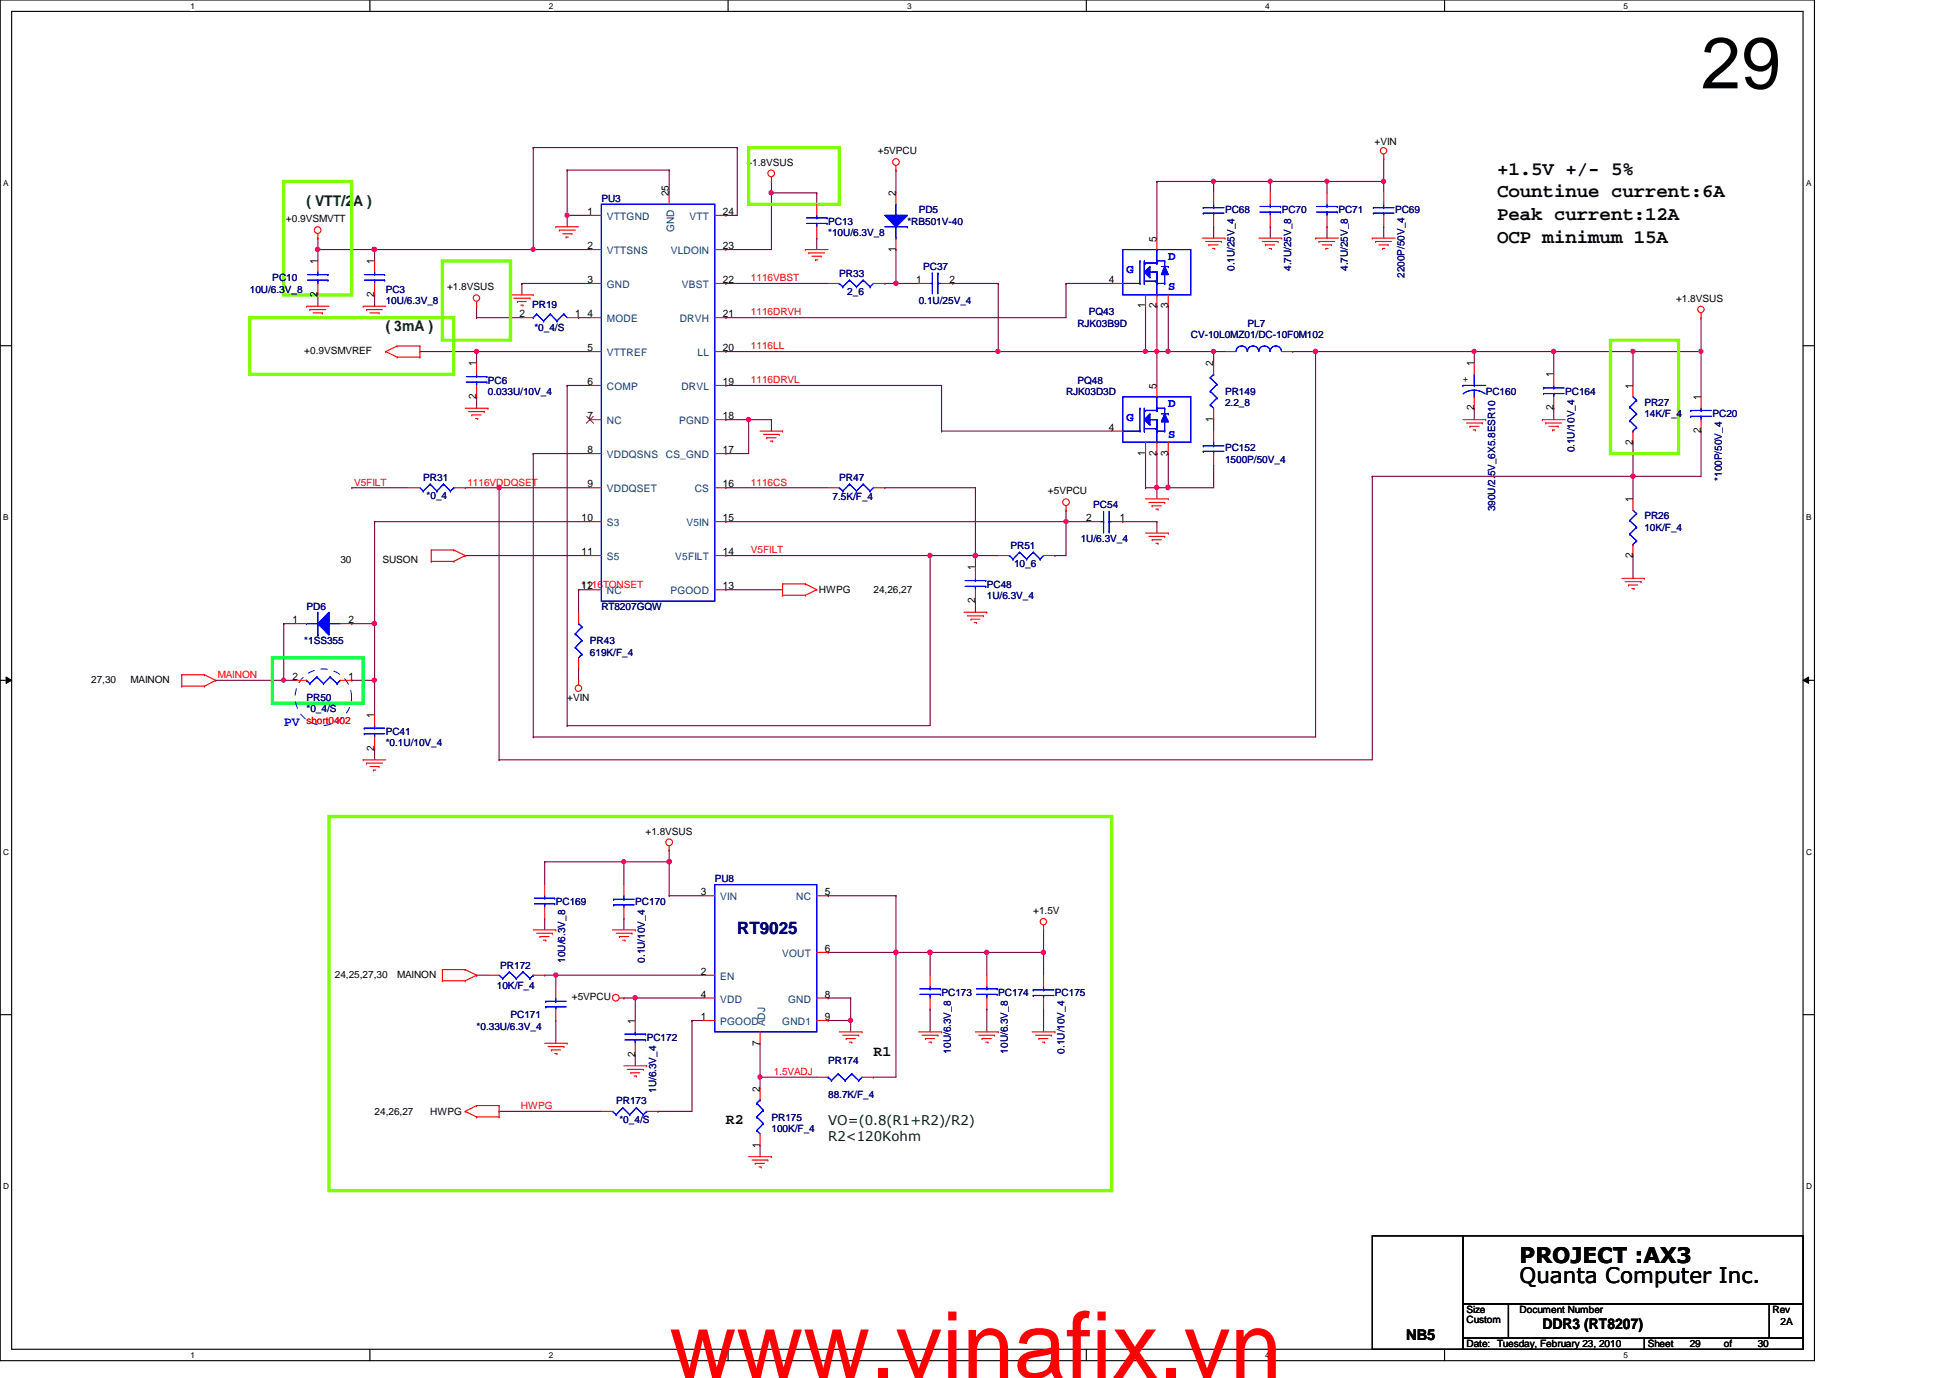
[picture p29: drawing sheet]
<svg xmlns="http://www.w3.org/2000/svg" width="297mm" height="210mm" viewBox="0 0 297 210" stroke-linecap="round" stroke-linejoin="round" font-family="sans-serif">
<defs><g id="words">
<text font-size="14.1" fill="#f00" x="102" y="209.9">www.vinafix.vn</text>
<text font-size="11" x="259.1" y="13.5">29</text>
<g font-size="3.3">
<text x="231.5" y="195.5">Quanta Computer Inc.</text>
<text x="231.5" y="192.4">PROJECT :AX3</text>
</g>
<g font-size="2.9">
<text x="228" y="26.6">+1.5V +/- 5%</text>
<text x="228" y="33.5">Peak current:12A</text>
<text x="228" y="30.1">Countinue current:6A</text>
<text x="228" y="37">OCP minimum 15A</text>
</g>
<text font-size="2.6" fill="#000080" x="112.3" y="142.3">RT9025</text>
<g font-size="2.2" fill="#004000">
<text x="46.7" y="31.5">( VTT/2A )</text>
<text x="58.8" y="50.5">( 3mA )</text>
</g>
<g font-size="2.2">
<text x="133.1" y="160.8">R1</text>
<text x="110.6" y="171.2">R2</text>
<text x="234.9" y="202.4">DDR3 (RT8207)</text>
<text x="214.2" y="204.2">NB5</text>
</g>
<text font-size="2" fill="#00f" x="43.2" y="110.5">PV</text>
<g font-size="2" fill="#004000">
<text x="126.2" y="171.4">VO=(0.8(R1+R2)/R2)</text>
<text x="126.2" y="173.9">R2&lt;120Kohm</text>
</g>
<g font-size="1.9" fill="#00f">
<text x="171.6" y="41.7">G</text>
<text x="178" y="39.6">D</text>
<text x="178" y="44.2">S</text>
<text x="171.6" y="64.1">G</text>
<text x="178" y="62">D</text>
<text x="178" y="66.7">S</text>
</g>
<g font-size="1.6">
<text x="101.9" y="29.9" transform="rotate(-90 101.9 29.9)">25</text>
<text x="136.4" y="29.9" transform="rotate(-90 136.4 29.9)">2</text>
<text x="89.5" y="32.8">1</text>
<text x="110.1" y="32.8">24</text>
<text x="48.4" y="40.2" transform="rotate(-90 48.4 40.2)">1</text>
<text x="57" y="40.2" transform="rotate(-90 57 40.2)">1</text>
<text x="89.5" y="38">2</text>
<text x="110.1" y="38">23</text>
<text x="136.4" y="38.4" transform="rotate(-90 136.4 38.4)">1</text>
<text x="176.2" y="36.8" transform="rotate(-90 176.2 36.8)">5</text>
<text x="48.4" y="45.3" transform="rotate(-90 48.4 45.3)">2</text>
<text x="57" y="45.3" transform="rotate(-90 57 45.3)">2</text>
<text x="89.5" y="43.1">3</text>
<text x="110.1" y="43.1">22</text>
<text x="139.6" y="43.1">1</text>
<text x="144.6" y="43.1">2</text>
<text x="168.9" y="43.1">4</text>
<text x="174.5" y="47" transform="rotate(-90 174.5 47)">1</text>
<text x="176.2" y="47" transform="rotate(-90 176.2 47)">2</text>
<text x="177.9" y="47" transform="rotate(-90 177.9 47)">3</text>
<text x="79.1" y="48.3">2</text>
<text x="87.6" y="48.3">1</text>
<text x="89.5" y="48.3">4</text>
<text x="89.5" y="53.5">5</text>
<text x="110.1" y="53.5">20</text>
<text x="110.1" y="48.3">21</text>
<text x="72.6" y="55.8" transform="rotate(-90 72.6 55.8)">1</text>
<text x="89.5" y="58.7">6</text>
<text x="110.1" y="58.7">19</text>
<text x="176.2" y="59.2" transform="rotate(-90 176.2 59.2)">5</text>
<text x="184.8" y="55.8" transform="rotate(-90 184.8 55.8)">2</text>
<text x="224.5" y="55.8" transform="rotate(-90 224.5 55.8)">1</text>
<text x="236.6" y="57.5" transform="rotate(-90 236.6 57.5)">1</text>
<text x="248.7" y="59.2" transform="rotate(-90 248.7 59.2)">1</text>
<text x="72.6" y="60.8" transform="rotate(-90 72.6 60.8)">2</text>
<text x="89.5" y="63.9">7</text>
<text x="110.1" y="63.9">18</text>
<text x="168.9" y="65.6">4</text>
<text x="184.8" y="64.3" transform="rotate(-90 184.8 64.3)">1</text>
<text x="224.5" y="62.5" transform="rotate(-90 224.5 62.5)">2</text>
<text x="236.6" y="62.5" transform="rotate(-90 236.6 62.5)">2</text>
<text x="259.1" y="66" transform="rotate(-90 259.1 66)">2</text>
<text x="259.1" y="61" transform="rotate(-90 259.1 61)">1</text>
<text x="89.5" y="69">8</text>
<text x="110.1" y="69">17</text>
<text x="174.5" y="69.4" transform="rotate(-90 174.5 69.4)">1</text>
<text x="176.2" y="69.4" transform="rotate(-90 176.2 69.4)">2</text>
<text x="177.9" y="69.4" transform="rotate(-90 177.9 69.4)">3</text>
<text x="248.7" y="67.7" transform="rotate(-90 248.7 67.7)">2</text>
<text x="89.5" y="74.3">9</text>
<text x="110.1" y="74.3">16</text>
<text x="248.7" y="76.5" transform="rotate(-90 248.7 76.5)">1</text>
<text x="88.6" y="79.4">10</text>
<text x="110.1" y="79.4">15</text>
<text x="165.5" y="79.4">2</text>
<text x="170.6" y="79.4">1</text>
<text x="88.6" y="89.8">12</text>
<text x="88.6" y="84.6">11</text>
<text x="110.1" y="84.6">14</text>
<text x="110.1" y="89.8">13</text>
<text x="148.5" y="86.9" transform="rotate(-90 148.5 86.9)">1</text>
<text x="248.7" y="85" transform="rotate(-90 248.7 85)">2</text>
<text x="44.6" y="95">1</text>
<text x="53.1" y="95">2</text>
<text x="148.5" y="91.9" transform="rotate(-90 148.5 91.9)">2</text>
<text x="44.6" y="103.6">2</text>
<text x="53.1" y="103.6">1</text>
<text x="57" y="109.3" transform="rotate(-90 57 109.3)">1</text>
<text x="57" y="114.3" transform="rotate(-90 57 114.3)">2</text>
<text x="106.8" y="136.4">3</text>
<text x="125.6" y="136.4">5</text>
<text x="106.8" y="148.5">2</text>
<text x="125.6" y="145">6</text>
<text x="96.7" y="156" transform="rotate(-90 96.7 156)">1</text>
<text x="106.8" y="152">4</text>
<text x="106.8" y="155.4">1</text>
<text x="125.6" y="152">8</text>
<text x="125.6" y="155.4">9</text>
<text x="96.7" y="161" transform="rotate(-90 96.7 161)">2</text>
<text x="115.7" y="159.3" transform="rotate(-90 115.7 159.3)">7</text>
<text x="115.7" y="166.3" transform="rotate(-90 115.7 166.3)">2</text>
<text x="115.7" y="174.8" transform="rotate(-90 115.7 174.8)">1</text>
</g>
<g font-size="1.6" fill="#004080">
<text x="92.5" y="33.5">VTTGND</text>
<text x="102.7" y="35.3" transform="rotate(-90 102.7 35.3)">GND</text>
<text x="105" y="33.5">VTT</text>
<text x="92.5" y="38.7">VTTSNS</text>
<text x="102.2" y="38.7">VLDOIN</text>
<text x="92.5" y="43.9">GND</text>
<text x="103.9" y="43.9">VBST</text>
<text x="92.5" y="49.1">MODE</text>
<text x="103.5" y="49.1">DRVH</text>
<text x="92.5" y="59.4">COMP</text>
<text x="92.5" y="54.3">VTTREF</text>
<text x="103.8" y="59.4">DRVL</text>
<text x="106.3" y="54.3">LL</text>
<text x="92.5" y="64.6">NC</text>
<text x="103.5" y="64.6">PGND</text>
<text x="92.5" y="69.8">VDDQSNS</text>
<text x="101.4" y="69.8">CS_GND</text>
<text x="92.5" y="75">VDDQSET</text>
<text x="105.8" y="75">CS</text>
<text x="92.5" y="80.2">S3</text>
<text x="104.6" y="80.2">V5IN</text>
<text x="92.5" y="85.3">S5</text>
<text x="102.9" y="85.3">V5FILT</text>
<text x="92.5" y="90.6">NC</text>
<text x="102.1" y="90.6">PGOOD</text>
<text x="109.7" y="137.2">VIN</text>
<text x="121.3" y="137.2">NC</text>
<text x="109.7" y="149.3">EN</text>
<text x="119.2" y="145.8">VOUT</text>
<text x="109.7" y="152.7">VDD</text>
<text x="120.1" y="152.7">GND</text>
<text x="109.7" y="156.2">PGOOD</text>
<text x="116.5" y="156.3" transform="rotate(-90 116.5 156.3)">ADJ</text>
<text x="119.2" y="156.2">GND1</text>
</g>
<g font-size="1.5">
<text x="133.7" y="23.5">+5VPCU</text>
<text x="209.4" y="22.1">+VIN</text>
<text x="113.7" y="25.2">+1.8VSUS</text>
<text x="43.6" y="33.9">+0.9VSMVTT</text>
<text x="68.1" y="44.2">+1.8VSUS</text>
<text x="255.3" y="46">+1.8VSUS</text>
<text x="46.4" y="53.9">+0.9VSMVREF</text>
<text x="159.6" y="75.3">+5VPCU</text>
<text x="51.9" y="85.7">30</text>
<text x="58.2" y="85.7">SUSON</text>
<text x="124.8" y="90.3">HWPG</text>
<text x="133.1" y="90.3">24,26,27</text>
<text x="13.9" y="104">27,30</text>
<text x="19.9" y="104">MAINON</text>
<text x="86.4" y="106.8">+VIN</text>
<text x="98.3" y="127.1">+1.8VSUS</text>
<text x="157.4" y="139.2">+1.5V</text>
<text x="51" y="148.9">24,25,27,30</text>
<text x="60.5" y="148.9">MAINON</text>
<text x="87.1" y="152.4">+5VPCU</text>
<text x="57.1" y="169.8">24,26,27</text>
<text x="65.5" y="169.8">HWPG</text>
<text x="223.4" y="200">Size</text>
<text x="223.4" y="201.6">Custom</text>
<text x="231.5" y="200">Document Number</text>
<text x="270" y="200">Rev</text>
<text x="271.2" y="201.8">2A</text>
<text x="223.4" y="205.2">Date: Tuesday, February 23, 2010</text>
<text x="251" y="205.2">Sheet</text>
<text x="257.4" y="205.2">29</text>
<text x="262.6" y="205.2">of</text>
<text x="267.8" y="205.2">30</text>
</g>
<g font-size="1.5" fill="#000080">
<text x="91.6" y="30.8">PU3</text>
<text x="126.2" y="34.2">PC13</text>
<text x="126.2" y="35.9">*10U/6.3V_8</text>
<text x="138.2" y="34.2">*RB501V-40</text>
<text x="140" y="32.5">PD5</text>
<text x="186.6" y="32.5">PC68</text>
<text x="195.2" y="32.5">PC70</text>
<text x="203.9" y="32.5">PC71</text>
<text x="212.5" y="32.5">PC69</text>
<text x="140.6" y="41.1">PC37</text>
<text x="188" y="41.3" transform="rotate(-90 188 41.3)">0.1U/25V_4</text>
<text x="196.7" y="41.3" transform="rotate(-90 196.7 41.3)">4.7U/25V_8</text>
<text x="205.3" y="41.3" transform="rotate(-90 205.3 41.3)">4.7U/25V_8</text>
<text x="38.1" y="44.6">10U/6.3V_8</text>
<text x="41.5" y="42.8">PC10</text>
<text x="58.8" y="44.6">PC3</text>
<text x="58.8" y="46.3">10U/6.3V_8</text>
<text x="81.1" y="47">PR19</text>
<text x="127.8" y="42.2">PR33</text>
<text x="129.1" y="44.9">2_6</text>
<text x="140" y="46.3">0.1U/25V_4</text>
<text x="213.9" y="42.3" transform="rotate(-90 213.9 42.3)">2200P/50V_4</text>
<text x="81.4" y="50.5">*0_4/S</text>
<text x="164.1" y="49.8">RJK03B9D</text>
<text x="165.9" y="48">PQ43</text>
<text x="181.4" y="51.5">CV-10L0MZ01/DC-10F0M102</text>
<text x="190" y="49.8">PL7</text>
<text x="74.3" y="58.4">PC6</text>
<text x="164.1" y="58.4">PQ48</text>
<text x="74.3" y="60.1">0.033U/10V_4</text>
<text x="162.4" y="60.1">RJK03D3D</text>
<text x="186.6" y="60.1">PR149</text>
<text x="186.6" y="61.8">2.2_8</text>
<text x="226.3" y="60.1">PC160</text>
<text x="238.4" y="60.1">PC164</text>
<text x="250.5" y="61.8">PR27</text>
<text x="250.5" y="63.6">14K/F_4</text>
<text x="260.9" y="63.6">PC20</text>
<text x="186.6" y="68.7">PC152</text>
<text x="186.6" y="70.5">1500P/50V_4</text>
<text x="239.9" y="68.9" transform="rotate(-90 239.9 68.9)">0.1U/10V_4</text>
<text x="64.5" y="73.2">PR31</text>
<text x="65" y="76">*0_4</text>
<text x="126.8" y="76.2">7.5K/F_4</text>
<text x="127.8" y="73.2">PR47</text>
<text x="166.5" y="77.4">PC54</text>
<text x="227.8" y="77.9" transform="rotate(-90 227.8 77.9)">390U/2.5V_6X5.8ESR10</text>
<text x="262.3" y="73.2" transform="rotate(-90 262.3 73.2)">*100P/50V_4</text>
<text x="153.9" y="83.6">PR51</text>
<text x="164.6" y="82.6">1U/6.3V_4</text>
<text x="250.5" y="79.1">PR26</text>
<text x="250.5" y="80.9">10K/F_4</text>
<text x="150.3" y="89.5">PC48</text>
<text x="154.5" y="86.4">10_6</text>
<text x="46.7" y="93">PD6</text>
<text x="91.6" y="93">RT8207GQW</text>
<text x="150.3" y="91.2">1U/6.3V_4</text>
<text x="46.4" y="98.1">*1SS355</text>
<text x="89.9" y="98.1">PR43</text>
<text x="89.9" y="99.9">619K/F_4</text>
<text x="46.7" y="106.8">PR50</text>
<text x="46.7" y="108.5">*0_4/S</text>
<text x="58.8" y="111.9">PC41</text>
<text x="58.8" y="113.7">*0.1U/10V_4</text>
<text x="84.7" y="137.8">PC169</text>
<text x="96.8" y="137.8">PC170</text>
<text x="108.9" y="134.4">PU8</text>
<text x="76.2" y="147.5">PR172</text>
<text x="86.1" y="146.6" transform="rotate(-90 86.1 146.6)">10U/6.3V_8</text>
<text x="98.2" y="146.6" transform="rotate(-90 98.2 146.6)">0.1U/10V_4</text>
<text x="75.7" y="150.6">10K/F_4</text>
<text x="77.8" y="155.1">PC171</text>
<text x="143.4" y="151.7">PC173</text>
<text x="152.1" y="151.7">PC174</text>
<text x="160.7" y="151.7">PC175</text>
<text x="72.6" y="156.8">*0.33U/6.3V_4</text>
<text x="98.5" y="158.6">PC172</text>
<text x="144.9" y="160.5" transform="rotate(-90 144.9 160.5)">10U/6.3V_8</text>
<text x="153.5" y="160.5" transform="rotate(-90 153.5 160.5)">10U/6.3V_8</text>
<text x="162.1" y="160.5" transform="rotate(-90 162.1 160.5)">0.1U/10V_4</text>
<text x="99.9" y="166.5" transform="rotate(-90 99.9 166.5)">1U/6.3V_4</text>
<text x="126.2" y="162.1">PR174</text>
<text x="126.2" y="167.2">88.7K/F_4</text>
<text x="93.8" y="168.2">PR173</text>
<text x="94.4" y="171">*0_4/S</text>
<text x="117.5" y="170.7">PR175</text>
<text x="117.5" y="172.4">100K/F_4</text>
</g>
<g font-size="1.5" fill="#f00">
<text x="114.4" y="42.8">1116VBST</text>
<text x="114.4" y="53.2">1116LL</text>
<text x="114.4" y="48">1116DRVH</text>
<text x="114.4" y="58.4">1116DRVL</text>
<text x="53.9" y="74">V5FILT</text>
<text x="71.2" y="74">1116VDDQSET</text>
<text x="114.4" y="74">1116CS</text>
<text x="88.5" y="89.5">1116TONSET</text>
<text x="114.4" y="84.3">V5FILT</text>
<text x="33.2" y="103.3">MAINON</text>
<text x="46.7" y="110.2">short0402</text>
<text x="117.9" y="163.7">1.5VADJ</text>
<text x="79.3" y="169">HWPG</text>
</g>
<text font-size="1.5" fill="#00f" x="222.8" y="58.3">+</text>
<g font-size="1.3">
<text x="29" y="1.4">1</text>
<text x="83.6" y="1.4">2</text>
<text x="138.2" y="1.4">3</text>
<text x="192.7" y="1.4">4</text>
<text x="247.3" y="1.4">5</text>
<text x=".5" y="28.3">A</text>
<text x="275.1" y="28.3">A</text>
<text x=".5" y="79.2">B</text>
<text x="275.1" y="79.2">B</text>
<text x=".5" y="130.2">C</text>
<text x="275.1" y="130.2">C</text>
<text x=".5" y="181.1">D</text>
<text x="275.1" y="181.1">D</text>
<text x="29" y="206.9">1</text>
<text x="83.6" y="206.9">2</text>
<text x="138.2" y="206.9">3</text>
<text x="192.7" y="206.9">4</text>
<text x="247.3" y="206.9">5</text>
</g>
</g></defs>
<path d="M0 0h276.4v207.3h-276.4zM1.8 1.7h272.9v203.8h-272.9z" fill="none" stroke="#000" stroke-width=".17"/>
<g fill="#fff">
<path d="M29 .2h.7v1.4h-.7z"/>
<path d="M29 205.7h.7v1.4h-.7z"/>
</g>
<path d="M56.3 0v1.7M56.3 205.5v1.8" fill="none" stroke="#000" stroke-width=".17"/>
<g fill="#fff">
<path d="M83.6 .2h.7v1.4h-.7z"/>
<path d="M83.6 205.7h.7v1.4h-.7z"/>
</g>
<path d="M110.9 0v1.7M110.9 205.5v1.8" fill="none" stroke="#000" stroke-width=".17"/>
<g fill="#fff">
<path d="M138.2 .2h.6v1.4h-.6z"/>
<path d="M138.2 205.7h.6v1.4h-.6z"/>
</g>
<path d="M165.5 0v1.7M165.5 205.5v1.8" fill="none" stroke="#000" stroke-width=".17"/>
<g fill="#fff">
<path d="M192.7 .2h.7v1.4h-.7z"/>
<path d="M192.7 205.7h.7v1.4h-.7z"/>
</g>
<path d="M220 0v1.7M220 205.5v1.8" fill="none" stroke="#000" stroke-width=".17"/>
<g fill="#fff">
<path d="M247.3 .2h.7v1.4h-.7z"/>
<path d="M247.3 205.7h.7v1.4h-.7z"/>
<path d="M.5 27.2h.8v1.4h-.8z"/>
<path d="M275.1 27.2h.8v1.4h-.8z"/>
<path d="M.5 78.1h.8v1.4h-.8z"/>
<path d="M275.1 78.1h.8v1.4h-.8z"/>
</g>
<path d="M0 52.7h1.8M274.7 52.7h1.7" fill="none" stroke="#000" stroke-width=".17"/>
<g fill="#fff">
<path d="M.5 129.1h.9v1.4h-.9z"/>
<path d="M275.1 129.1h.9v1.4h-.9z"/>
</g>
<path d="M0 103.6h1.8M274.7 103.6h1.7" fill="none" stroke="#000" stroke-width=".17"/>
<path d="M.9 103.1l.9 .5-.9 .5zM274.7 103.6l.8-.5v1z" fill="#000"/>
<path d="M.9 103.1l.9 .5-.9 .5zM274.7 103.6l.8-.5v1z" fill="none" stroke="#000" stroke-width=".15"/>
<g fill="#fff">
<path d="M.5 180h.9v1.4h-.9z"/>
<path d="M275.1 180h.9v1.4h-.9z"/>
</g>
<path d="M0 154.6h1.8M274.7 154.6h1.7" fill="none" stroke="#000" stroke-width=".17"/>
<path d="M200.4 53.6h.1M200.4 53.6h24.2" fill="none" stroke="#800040" stroke-width=".17"/>
<circle cx="200.4" cy="53.5" r=".32" fill="#f0f"/>
<circle cx="200.4" cy="53.5" r=".32" fill="none" stroke="#f0f" stroke-width=".17"/>
<path d="M101.9 25.9h.1M101.9 25.9v3.5M236.7 53.6h.1M236.7 53.6h12M110.6 69.1h.1M114 63.9h.1M114 63.9v5.2h-3.4" fill="none" stroke="#800040" stroke-width=".17"/>
<circle cx="114" cy="63.9" r=".32" fill="#f0f"/>
<circle cx="114" cy="63.9" r=".32" fill="none" stroke="#f0f" stroke-width=".17"/>
<path d="M136.5 43.2h.1M136.5 43.2h3.5M174.5 53.6h.1M174.5 53.6h1.7M114 63.9h.1M114 63.9h3.5" fill="none" stroke="#800040" stroke-width=".17"/>
<circle cx="174.5" cy="53.5" r=".32" fill="#f0f"/>
<circle cx="174.5" cy="53.5" r=".32" fill="none" stroke="#f0f" stroke-width=".17"/>
<path d="M110.6 53.6h.1M145.1 43.2h.1M145.1 43.2h7M152.1 43.2h.1M152.1 43.2v10.4h-41.5M178 53.6h.1M178 53.6h6.9M259.1 53.6h.1M259.1 53.6v6.9" fill="none" stroke="#800040" stroke-width=".17"/>
<circle cx="177.9" cy="53.5" r=".33" fill="#f0f"/>
<circle cx="177.9" cy="53.5" r=".33" fill="none" stroke="#f0f" stroke-width=".17"/>
<path d="M86.4 32.8h.1M86.4 32.8h3.5M86.4 32.8v1.7M184.9 27.6h.1M184.9 27.6v1.8M174.5 74.3h.1M174.5 74.3h1.7M148.6 91.6h.1M148.6 91.6v1.7" fill="none" stroke="#800040" stroke-width=".17"/>
<circle cx="176.2" cy="74.2" r=".33" fill="#f0f"/>
<circle cx="176.2" cy="74.2" r=".33" fill="none" stroke="#f0f" stroke-width=".17"/>
<g fill="none" stroke="#800040" stroke-width=".17">
<path d="M72.6 53.6h.1M72.6 53.6h17.3M79.5 43.2h.1M79.5 43.2h10.4M79.5 43.2v1.7M162.4 43.2h.1M162.4 43.2v5.2M176.2 53.6h.1M176.2 53.6v5.1M259.1 65.7h.1M259.1 65.7v6.9M148.6 84.6h.1"/>
<path d="M148.6 84.6v1.8"/>
</g>
<circle cx="72.6" cy="53.5" r=".32" fill="#f0f"/>
<circle cx="72.6" cy="53.5" r=".32" fill="none" stroke="#f0f" stroke-width=".17"/>
<path d="M136.5 25.9h.1M136.5 25.9v3.5M53.6 74.3h.1M53.6 74.3h8.6M70.9 74.3h.1M70.9 74.3h5.1M248.7 67.4h.1M248.7 67.4v5.2M88.1 89.8h.1M88.1 89.8h1.8" fill="none" stroke="#800040" stroke-width=".17"/>
<circle cx="248.8" cy="72.5" r=".33" fill="#f0f"/>
<circle cx="248.8" cy="72.5" r=".33" fill="none" stroke="#f0f" stroke-width=".17"/>
<path d="M48.4 38h.1M48.4 38v1.8M110.6 38h.1M110.6 38h6.9M196.9 53.6h.1M196.9 53.6h3.5M248.7 53.6h.1M248.7 53.6v5.1" fill="none" stroke="#800040" stroke-width=".17"/>
<circle cx="248.8" cy="53.5" r=".33" fill="#f0f"/>
<circle cx="248.8" cy="53.5" r=".33" fill="none" stroke="#f0f" stroke-width=".17"/>
<path d="M193.5 34.5h.1M193.5 27.6h.1M193.5 34.5v1.8M193.5 27.6h8.6M209 72.6h.1M209 72.6h39.7M209 72.6v43.1" fill="none" stroke="#800040" stroke-width=".17"/>
<circle cx="193.5" cy="27.6" r=".32" fill="#f0f"/>
<circle cx="193.5" cy="27.6" r=".32" fill="none" stroke="#f0f" stroke-width=".17"/>
<path d="M210.8 27.6h.1M210.8 27.6v1.8" fill="none" stroke="#800040" stroke-width=".17"/>
<circle cx="210.7" cy="27.6" r=".32" fill="#f0f"/>
<circle cx="210.7" cy="27.6" r=".32" fill="none" stroke="#f0f" stroke-width=".17"/>
<path d="M176.2 53.6h.1M176.2 53.6h1.8" fill="none" stroke="#800040" stroke-width=".17"/>
<circle cx="176.2" cy="53.5" r=".32" fill="#f0f"/>
<circle cx="176.2" cy="53.5" r=".32" fill="none" stroke="#f0f" stroke-width=".17"/>
<path d="M178 46.7h.1M178 46.7v6.9M224.6 53.6h.1M224.6 53.6h12.1M176.2 74.3h.1M176.2 74.3h1.8" fill="none" stroke="#800040" stroke-width=".17"/>
<circle cx="236.7" cy="53.5" r=".32" fill="#f0f"/>
<circle cx="236.7" cy="53.5" r=".32" fill="none" stroke="#f0f" stroke-width=".17"/>
<g fill="none" stroke="#800040" stroke-width=".17">
<path d="M81.2 38h.1M81.2 38h8.7M124.4 36.3h.1M124.4 29.4h.1M124.4 29.4v1.7M124.4 36.3v1.7M48.4 44.9h.1M48.4 44.9v1.8M57.1 44.9h.1M57.1 44.9v1.8M236.7 53.6h.1M236.7 53.6v3.4"/>
<path d="M248.7 72.6h.1M248.7 72.6v3.4M248.7 84.6h.1M248.7 84.6v3.5"/>
</g>
<circle cx="81.2" cy="38" r=".32" fill="#f0f"/>
<circle cx="81.2" cy="38" r=".32" fill="none" stroke="#f0f" stroke-width=".17"/>
<path d="M48.4 36.3h.1M48.4 36.3v1.7M57.1 38h.1M57.1 38v1.8M57.1 38h24.1M72.6 53.6h.1M72.6 53.6v1.7M72.6 60.5h.1M72.6 60.5v1.7" fill="none" stroke="#800040" stroke-width=".17"/>
<circle cx="57" cy="38" r=".33" fill="#f0f"/>
<circle cx="57" cy="38" r=".33" fill="none" stroke="#f0f" stroke-width=".17"/>
<path d="M202.1 27.6h.1M202.1 27.6v1.8M202.1 27.6h8.7M236.7 62.2h.1M236.7 62.2v1.7" fill="none" stroke="#800040" stroke-width=".17"/>
<circle cx="202.1" cy="27.6" r=".32" fill="#f0f"/>
<circle cx="202.1" cy="27.6" r=".32" fill="none" stroke="#f0f" stroke-width=".17"/>
<path d="M193.5 27.6h.1M193.5 27.6v1.8M210.8 34.5h.1M210.8 34.5v1.8M224.6 53.6h.1M224.6 53.6v1.7M224.6 62.2h.1M224.6 62.2v1.7" fill="none" stroke="#800040" stroke-width=".17"/>
<circle cx="224.6" cy="53.5" r=".32" fill="#f0f"/>
<circle cx="224.6" cy="53.5" r=".32" fill="none" stroke="#f0f" stroke-width=".17"/>
<path d="M184.9 53.6h.1M184.9 53.6h1.7M174.5 69.1h.1M174.5 69.1v5.2M176.2 74.3h.1M176.2 69.1h.1M176.2 69.1v6.9M178 69.1h.1M178 74.3h.1M178 69.1v5.2M178 74.3h6.9" fill="none" stroke="#800040" stroke-width=".17"/>
<circle cx="177.9" cy="74.2" r=".34" fill="#f0f"/>
<circle cx="177.9" cy="74.2" r=".34" fill="none" stroke="#f0f" stroke-width=".17"/>
<g fill="none" stroke="#800040" stroke-width=".17">
<path d="M48.4 38h.1M48.4 38h8.7M81.2 22.5h.1M81.2 22.5h31.1M81.2 22.5v15.5M112.3 22.5h.1M112.3 22.5v10.3M202.1 34.5h.1M202.1 34.5v1.8M110.6 58.7h.1M110.6 58.7h32.8M143.4 58.7h.1"/>
<path d="M143.4 58.7v7M110.6 63.9h.1M110.6 63.9h3.4M117.5 63.9h.1M117.5 63.9v1.8M162.4 79.5h.1M162.4 79.5h3.5M171 79.5h.1M171 79.5h5.2M176.2 79.5h.1M176.2 79.5v1.7M184.9 63.9h.1"/>
<path d="M184.9 70.8h.1M184.9 63.9v1.8M184.9 70.8v3.5M110.6 89.8h.1M110.6 89.8h8.6"/>
</g>
<circle cx="57" cy="38" r=".33" fill="#f0f"/>
<circle cx="57" cy="38" r=".33" fill="none" stroke="#f0f" stroke-width=".17"/>
<circle cx="48.4" cy="38" r=".33" fill="#f0f"/>
<circle cx="48.4" cy="38" r=".33" fill="none" stroke="#f0f" stroke-width=".17"/>
<path d="M162.4 77.7h.1M162.4 79.5h.1M162.4 77.7v6.9h-1.7M110.6 84.6h.1M110.6 84.6h31.1M160.7 84.6h.1" fill="none" stroke="#800040" stroke-width=".17"/>
<circle cx="162.4" cy="79.4" r=".33" fill="#f0f"/>
<circle cx="162.4" cy="79.4" r=".33" fill="none" stroke="#f0f" stroke-width=".17"/>
<path d="M117.5 29.4h.1M117.5 27.6h.1M117.5 27.6v10.4M117.5 29.4h6.9M176.2 27.6h.1M176.2 27.6v8.7M110.6 79.5h.1M110.6 79.5h51.8" fill="none" stroke="#800040" stroke-width=".17"/>
<circle cx="117.5" cy="29.4" r=".33" fill="#f0f"/>
<circle cx="117.5" cy="29.4" r=".33" fill="none" stroke="#f0f" stroke-width=".17"/>
<path d="M200.4 53.6h.1M200.4 53.6v58.7M86.4 110.5h.1M86.4 110.5h55.3" fill="none" stroke="#800040" stroke-width=".17"/>
<circle cx="200.4" cy="53.5" r=".32" fill="#f0f"/>
<circle cx="200.4" cy="53.5" r=".32" fill="none" stroke="#f0f" stroke-width=".17"/>
<path d="M76 74.3h.1M76 74.3h13.9M81.2 69.1h.1M81.2 69.1v43.2M81.2 69.1h8.7M81.2 112.3h.1M81.2 112.3h119.2" fill="none" stroke="#800040" stroke-width=".17"/>
<circle cx="76" cy="74.2" r=".34" fill="#f0f"/>
<circle cx="76" cy="74.2" r=".34" fill="none" stroke="#f0f" stroke-width=".17"/>
<path d="M86.4 58.7h.1M86.4 58.7v51.8M86.4 58.7h3.5M248.7 72.6h.1M248.7 72.6h10.4M70.9 84.6h.1M70.9 84.6h19M141.7 84.6h.1M141.7 84.6v25.9M76 115.7h.1M76 115.7h133" fill="none" stroke="#800040" stroke-width=".17"/>
<circle cx="141.6" cy="84.6" r=".33" fill="#f0f"/>
<circle cx="141.6" cy="84.6" r=".33" fill="none" stroke="#f0f" stroke-width=".17"/>
<path d="M136.5 38h.1M136.5 38v5.2" fill="none" stroke="#800040" stroke-width=".17"/>
<circle cx="136.5" cy="43.2" r=".33" fill="#f0f"/>
<circle cx="136.5" cy="43.2" r=".33" fill="none" stroke="#f0f" stroke-width=".17"/>
<path d="M184.9 27.6h.1M184.9 27.6h8.6" fill="none" stroke="#800040" stroke-width=".17"/>
<circle cx="184.8" cy="27.6" r=".32" fill="#f0f"/>
<circle cx="184.8" cy="27.6" r=".32" fill="none" stroke="#f0f" stroke-width=".17"/>
<path d="M86.4 25.9h.1M86.4 25.9v6.9M110.6 43.2h.1M110.6 43.2h15.5" fill="none" stroke="#800040" stroke-width=".17"/>
<circle cx="86.4" cy="32.8" r=".33" fill="#f0f"/>
<circle cx="86.4" cy="32.8" r=".33" fill="none" stroke="#f0f" stroke-width=".17"/>
<g fill="none" stroke="#800040" stroke-width=".17">
<path d="M86.4 25.9h.1M86.4 25.9h15.5M110.6 32.8h.1M110.6 32.8h1.7M184.9 34.5h.1M184.9 34.5v1.8M64 53.6h.1M64 53.6h8.6M110.6 48.4h.1M110.6 48.4h51.8M162.4 43.2h.1M162.4 43.2h6.9"/>
<path d="M184.9 53.6h.1M184.9 53.6v1.7M248.7 53.6h.1M248.7 53.6h10.4M110.6 74.3h.1M110.6 74.3h15.5M143.4 65.7h.1M143.4 65.7h25.9M141.7 84.6h.1M141.7 84.6h6.9"/>
</g>
<circle cx="184.8" cy="53.5" r=".32" fill="#f0f"/>
<circle cx="184.8" cy="53.5" r=".32" fill="none" stroke="#f0f" stroke-width=".17"/>
<path d="M174.5 46.7h.1M174.5 46.7v6.9M134.8 74.3h.1M134.8 74.3h13.8M148.6 84.6h.1M148.6 84.6h3.5" fill="none" stroke="#800040" stroke-width=".17"/>
<circle cx="148.6" cy="84.6" r=".33" fill="#f0f"/>
<circle cx="148.6" cy="84.6" r=".33" fill="none" stroke="#f0f" stroke-width=".17"/>
<path d="M148.6 74.3h.1M148.6 74.3v10.3" fill="none" stroke="#800040" stroke-width=".17"/>
<circle cx="148.6" cy="84.6" r=".33" fill="#f0f"/>
<circle cx="148.6" cy="84.6" r=".33" fill="none" stroke="#f0f" stroke-width=".17"/>
<path d="M152.1 53.6h.1M152.1 53.6h22.4M176.2 46.7h.1M176.2 46.7v6.9" fill="none" stroke="#800040" stroke-width=".17"/>
<circle cx="152" cy="53.5" r=".33" fill="#f0f"/>
<circle cx="152" cy="53.5" r=".33" fill="none" stroke="#f0f" stroke-width=".17"/>
<g fill="none" stroke="#800040" stroke-width=".17">
<path d="M176.2 27.6h.1M176.2 27.6h8.7M210.8 24.2h.1M210.8 24.2v3.4M72.6 46.7h.1M72.6 48.4h.1M72.6 48.4h6.9M72.6 46.7v1.7M88.1 48.4h.1M88.1 48.4h1.8M134.8 43.2h.1M134.8 43.2h1.7"/>
<path d="M259.1 48.4h.1M259.1 48.4v5.2"/>
</g>
<circle cx="259.1" cy="53.5" r=".32" fill="#f0f"/>
<circle cx="259.1" cy="53.5" r=".32" fill="none" stroke="#f0f" stroke-width=".17"/>
<path d="M43.2 95h.1M43.2 95h1.8M43.2 95v8.6M53.6 95h.1M53.6 95h3.5M43.2 103.6h.1M43.2 103.6h1.8M57.1 103.6h.1M57.1 114h.1M57.1 103.6v5.2M57.1 114v1.7" fill="none" stroke="#800040" stroke-width=".17"/>
<circle cx="43.2" cy="103.6" r=".32" fill="#f0f"/>
<circle cx="43.2" cy="103.6" r=".32" fill="none" stroke="#f0f" stroke-width=".17"/>
<path d="M57.1 79.5h.1M57.1 79.5h32.8M88.1 89.8h.1M88.1 89.8v3.5M32.8 103.6h.1M32.8 103.6h10.4M53.6 103.6h.1M53.6 103.6h3.5M88.1 101.9h.1M88.1 101.9v1.7" fill="none" stroke="#800040" stroke-width=".17"/>
<circle cx="57" cy="103.6" r=".33" fill="#f0f"/>
<circle cx="57" cy="103.6" r=".33" fill="none" stroke="#f0f" stroke-width=".17"/>
<path d="M57.1 79.5h.1M57.1 79.5v24.1M76 74.3h.1M76 74.3v41.4M57.1 95h.1" fill="none" stroke="#800040" stroke-width=".17"/>
<circle cx="57" cy="95" r=".33" fill="#f0f"/>
<circle cx="57" cy="95" r=".33" fill="none" stroke="#f0f" stroke-width=".17"/>
<path d="M136.5 145.1h.1M136.5 145.1h5.2M150.3 145.1h.1M150.3 145.1v3.4M76 169.3h.1M76 169.3h15.6M100.2 169.3h.1M100.2 169.3h5.2M115.8 164.1h.1M115.8 164.1h8.6M133.1 164.1h.1M133.1 164.1h3.4" fill="none" stroke="#800040" stroke-width=".17"/>
<circle cx="141.6" cy="145.1" r=".33" fill="#f0f"/>
<circle cx="141.6" cy="145.1" r=".33" fill="none" stroke="#f0f" stroke-width=".17"/>
<path d="M126.1 155.4h.1M126.1 155.4h3.5M136.5 145.1h.1M136.5 145.1v19" fill="none" stroke="#800040" stroke-width=".17"/>
<circle cx="136.5" cy="145.1" r=".34" fill="#f0f"/>
<circle cx="136.5" cy="145.1" r=".34" fill="none" stroke="#f0f" stroke-width=".17"/>
<path d="M129.6 152h.1M129.6 152v3.4M141.7 145.1h.1M141.7 145.1h8.6" fill="none" stroke="#800040" stroke-width=".17"/>
<circle cx="141.6" cy="145.1" r=".33" fill="#f0f"/>
<circle cx="141.6" cy="145.1" r=".33" fill="none" stroke="#f0f" stroke-width=".17"/>
<path d="M101.9 129.5h.1M101.9 129.5v1.8" fill="none" stroke="#800040" stroke-width=".17"/>
<circle cx="101.9" cy="131.2" r=".33" fill="#f0f"/>
<circle cx="101.9" cy="131.2" r=".33" fill="none" stroke="#f0f" stroke-width=".17"/>
<path d="M126.1 152h.1M126.1 152h3.5M150.3 145.1h.1M159 141.6h.1M159 141.6v3.5h-8.7" fill="none" stroke="#800040" stroke-width=".17"/>
<circle cx="158.9" cy="145.1" r=".33" fill="#f0f"/>
<circle cx="158.9" cy="145.1" r=".33" fill="none" stroke="#f0f" stroke-width=".17"/>
<circle cx="150.3" cy="145.1" r=".33" fill="#f0f"/>
<circle cx="150.3" cy="145.1" r=".33" fill="none" stroke="#f0f" stroke-width=".17"/>
<path d="M115.8 164.1h.1M115.8 164.1v1.7" fill="none" stroke="#800040" stroke-width=".17"/>
<circle cx="115.8" cy="164.1" r=".32" fill="#f0f"/>
<circle cx="115.8" cy="164.1" r=".32" fill="none" stroke="#f0f" stroke-width=".17"/>
<path d="M129.6 155.4h.1M129.6 155.4v1.8M141.7 145.1h.1M141.7 145.1v3.4M159 145.1h.1M159 145.1v3.4" fill="none" stroke="#800040" stroke-width=".17"/>
<circle cx="129.6" cy="155.4" r=".32" fill="#f0f"/>
<circle cx="129.6" cy="155.4" r=".32" fill="none" stroke="#f0f" stroke-width=".17"/>
<path d="M84.7 148.5h.1M84.7 148.5h22.4M141.7 153.7h.1M141.7 153.7v3.5M150.3 153.7h.1M150.3 153.7v3.5M159 153.7h.1M159 153.7v3.5" fill="none" stroke="#800040" stroke-width=".17"/>
<circle cx="84.7" cy="148.5" r=".33" fill="#f0f"/>
<circle cx="84.7" cy="148.5" r=".33" fill="none" stroke="#f0f" stroke-width=".17"/>
<g fill="none" stroke="#800040" stroke-width=".17">
<path d="M83 131.3h.1M83 139.9h.1M83 131.3v3.4M83 139.9v1.7M83 131.3h18.9M95 131.3h.1M95 139.9h.1M95 131.3v3.4M95 139.9v1.7M101.9 131.3h.1M101.9 131.3v5.1M126.1 136.4h.1"/>
<path d="M126.1 136.4h10.4M136.5 136.4h.1M136.5 136.4v8.7M84.7 155.4h.1M84.7 148.5h.1M84.7 148.5v1.8M84.7 155.4v3.5M105.4 155.4h.1M105.4 155.4v13.9"/>
</g>
<circle cx="101.9" cy="131.2" r=".33" fill="#f0f"/>
<circle cx="101.9" cy="131.2" r=".33" fill="none" stroke="#f0f" stroke-width=".17"/>
<circle cx="95" cy="131.2" r=".32" fill="#f0f"/>
<circle cx="95" cy="131.2" r=".32" fill="none" stroke="#f0f" stroke-width=".17"/>
<g fill="none" stroke="#800040" stroke-width=".17">
<path d="M101.9 136.4h.1M101.9 136.4h5.2M72.6 148.5h.1M72.6 148.5h1.7M83 148.5h.1M83 148.5h1.7M95 152h.1M95 152h12.1M96.8 152h.1M96.8 152v3.4M105.4 155.4h.1M105.4 155.4h1.7"/>
<path d="M115.8 158.9h.1M115.8 158.9v5.2M126.1 145.1h.1M126.1 145.1h10.4"/>
</g>
<circle cx="96.7" cy="152" r=".33" fill="#f0f"/>
<circle cx="96.7" cy="152" r=".33" fill="none" stroke="#f0f" stroke-width=".17"/>
<path d="M96.8 160.7h.1M96.8 160.7v1.6M115.8 174.5h.1M115.8 174.5v1.7" fill="none" stroke="#800040" stroke-width=".17"/>
<g fill="none" stroke="#f00" stroke-width=".17">
<path d="M48.4 36.3h.1M48.4 35.6v.7M84.7 34.5h.1M84.7 34.5h3.4M85.2 35.1h.1M85.2 35.1h2.4M85.7 35.6h1.4M86.2 36.1h.1M86.2 36.1h.4M87.1 35.6h.1M117.5 27.6h.1M117.5 27v.6"/>
<path d="M122.7 38h.1M122.7 38h3.4M123.2 38.5h.1M123.2 38.5h2.4M123.7 39h1.4M124.2 39.6h.1M124.2 39.6h.4M125.1 39h.1M136.5 25.9h.1M136.5 25.2v.7M183.1 36.3h3.5M183.6 36.8h2.5"/>
<path d="M184.1 37.3h.1M184.1 37.3h1.4M184.7 37.8h.3M184.9 29.4v1.7M184.9 32.8v1.7M185 37.8h.1M186.1 36.8h.1M186.6 36.3h.1M191.8 36.3h3.4M192.3 36.8h2.4M192.8 37.3h.1M192.8 37.3h1.4"/>
<path d="M193.3 37.8h.4M193.7 37.8h.1M194.7 36.8h.1M195.2 36.3h.1M200.4 36.3h.1M200.4 36.3h3.5M200.9 36.8h.1M200.9 36.8h2.4M201.4 37.3h1.4M202 37.8h.1M202 37.8h.3M202.8 37.3h.1"/>
<path d="M209 36.3h.1M209 36.3h3.5M209.5 36.8h.1M209.5 36.8h2.5M210.1 37.3h1.4M210.6 37.8h.1M210.6 37.8h.3M210.8 24.2h.1M210.8 23.5v.7M211.5 37.3h.1M46.7 46.7h.1M46.7 46.7h3.4"/>
<path d="M47.2 47.2h.1M47.2 47.2h2.4M47.7 47.7h1.4M48.3 48.2h.1M48.3 48.2h.3M49.1 47.7h.1M55.3 46.7h.1M55.3 46.7h3.5M55.8 47.2h.1M55.8 47.2h2.4M56.3 47.7h1.4M56.9 48.2h.1"/>
<path d="M56.9 48.2h.3M57.7 47.7h.1M58.8 53.6h.1M58.8 53.6l1.7 .8M60.5 54.4h.1M60.5 52.7h.1M60.5 54.4h3.5M60.5 52.7l-1.7 .9M60.5 52.7h3.5M64 52.7h.1M64 54.4h.1M64 52.7v1.7"/>
<path d="M72.6 46.7h.1M72.6 45.9v.8M77.8 44.9h3.4M78.3 45.4h2.4M78.8 45.9h.1M78.8 45.9h1.4M79.3 46.5h.4M79.7 46.5h.1M80.7 45.4h.1M81.2 44.9h.1M236.7 57v1.7M259.1 48.4h.1"/>
<path d="M259.1 47.7v.7M70.9 62.2h3.4M71.4 62.7h2.4M71.9 63.2h.1M71.9 63.2h1.4M72.4 63.8h.4M72.8 63.8h.1M73.8 62.7h.1M74.3 62.2h.1M115.8 65.7h3.4M116.3 66.2h2.4M116.8 66.7h.1"/>
<path d="M116.8 66.7h1.4M117.3 67.2h.4M117.7 67.2h.1M118.7 66.2h.1M119.2 65.7h.1M162.4 77.7h.1M162.4 77v.7M174.5 76h3.5M175 76.5h2.4M175.5 77h.1M175.5 77h1.4M176.1 77.6h.3"/>
<path d="M176.4 77.6h.1M177.4 76.5h.1M178 76h.1M222.8 63.9h3.5M223.4 64.4h2.4M223.9 64.9h.1M223.9 64.9h1.4M224.4 65.5h.3M224.7 65.5h.1M225.8 64.4h.1M226.3 63.9h.1M234.9 63.9h.1"/>
<path d="M234.9 63.9h3.5M235.5 64.4h.1M235.5 64.4h2.4M236 64.9h1.4M236.5 65.5h.1M236.5 65.5h.4M236.7 60.5v1.7M237.4 64.9h.1M65.7 85.5h.1M65.7 83.8h.1M65.7 85.5h3.4M65.7 83.8v1.7"/>
<path d="M65.7 83.8h3.4M69.1 85.5h.1M69.1 83.8h.1M69.1 83.8l1.8 .8M70.9 84.6h.1M70.9 84.6l-1.8 .9M119.2 90.7h.1M119.2 88.9h.1M119.2 88.9h3.5M119.2 90.7h3.5M119.2 88.9v1.8M122.7 88.9h.1"/>
<path d="M122.7 90.7h.1M122.7 88.9l1.7 .9M124.4 89.8h.1M124.4 89.8l-1.7 .9M146.9 93.3h3.4M147.4 93.8h2.4M147.9 94.3h.1M147.9 94.3h1.4M148.4 94.8h.4M148.8 94.8h.1M149.8 93.8h.1M150.3 93.3h.1"/>
<path d="M174.5 81.2h3.5M175 81.7h2.4M175.5 82.2h.1M175.5 82.2h1.4M176.1 82.8h.3M176.4 82.8h.1M177.4 81.7h.1M178 81.2h.1M247.1 88.1h3.4M247.6 88.6h2.4M248.1 89.1h.1M248.1 89.1h1.4"/>
<path d="M248.6 89.7h.3M248.9 89.7h.1M250 88.6h.1M250.5 88.1h.1M27.7 104.5h.1M27.7 102.8h.1M27.7 104.5h3.5M27.7 102.8v1.7M27.7 102.8h3.5M31.2 104.5h.1M31.2 102.8h.1M31.2 102.8l1.6 .8"/>
<path d="M32.8 103.6h.1M32.8 103.6l-1.6 .9M55.3 115.7h.1M55.3 115.7h3.5M55.8 116.2h.1M55.8 116.2h2.4M56.3 116.8h1.4M56.9 117.3h.1M56.9 117.3h.3M57.7 116.8h.1M88.1 103.6h.1M88.1 103.6v.8"/>
<path d="M101.9 129.5h.1M101.9 128.9v.6M67.4 149.4h.1M67.4 147.7h.1M67.4 147.7h3.5M67.4 149.4h3.5M67.4 147.7v1.7M70.9 147.7h.1M70.9 149.4h.1M70.9 147.7l1.7 .8M72.6 148.5h.1M72.6 148.5l-1.7 .9"/>
<path d="M81.2 141.6h3.5M81.7 142.2h2.5M82.3 142.7h.1M82.3 142.7h1.3M82.8 143.2h.3M83 158.9h3.4M83.1 143.2h.1M83.5 159.4h2.4M84 159.9h.1M84 159.9h1.4M84.2 142.2h.1M84.7 141.6h.1"/>
<path d="M85.9 159.4h.1M86.4 158.9h.1M93.3 141.6h3.5M93.8 142.2h2.5M94.4 142.7h.1M94.4 142.7h1.4M94.4 152h.6M94.9 143.2h.3M95 152h.1M95.2 143.2h.1M96.3 142.2h.1M96.8 141.6h.1"/>
<path d="M127.8 157.2h3.5M128.4 157.7h2.4M128.9 158.2h.1M128.9 158.2h1.4M129.4 158.7h.3M129.7 158.7h.1M130.8 157.7h.1M131.3 157.2h.1M140 157.2h3.4M140.5 157.7h2.4M141 158.2h.1M141 158.2h1.4"/>
<path d="M141.5 158.7h.4M141.7 148.5v1.8M141.7 152v1.7M141.9 158.7h.1M142.9 157.7h.1M143.4 157.2h.1M148.6 157.2h3.5M149.1 157.7h2.4M149.6 158.2h.1M149.6 158.2h1.4M150.2 158.7h.3M150.5 158.7h.1"/>
<path d="M151.5 157.7h.1M152.1 157.2h.1M157.2 157.2h3.5M157.7 157.7h2.4M158.2 158.2h.1M158.2 158.2h1.4M158.8 158.7h.3M159 141.6h.1M159 140.9v.7M159.1 158.7h.1M160.1 157.7h.1M160.7 157.2h.1"/>
<path d="M70.9 169.3h.1M70.9 169.3l1.7 .8M72.6 168.4h.1M72.6 170.1h.1M72.6 168.4h3.4M72.6 168.4l-1.7 .9M72.6 170.1h3.4M76 170.1h.1M76 168.4h.1M76 168.4v1.7M84.5 160.5h.3M84.8 160.5h.1"/>
<path d="M95 162.3h3.5M95.5 162.9h2.5M96.1 163.4h.1M96.1 163.4h1.3M96.6 163.9h.3M96.9 163.9h.1M98 162.9h.1M98.5 162.3h.1M114 176.2h3.5M114.6 176.7h2.4M115.1 177.2h.1M115.1 177.2h1.4"/>
<path d="M115.6 177.8h.3M115.9 177.8h.1M117 176.7h.1M117.5 176.2h.1M124.4 164.1h1.7M131.3 164.1h1.8"/>
<circle cx="48.4" cy="35" r=".51"/>
<circle cx="117.5" cy="26.4" r=".51"/>
<circle cx="136.5" cy="24.7" r=".51"/>
<circle cx="210.8" cy="23" r=".49"/>
<circle cx="72.6" cy="45.4" r=".49"/>
<circle cx="259.1" cy="47.1" r=".49"/>
<circle cx="162.4" cy="76.5" r=".51"/>
<circle cx="88.1" cy="104.8" r=".49"/>
<circle cx="101.9" cy="128.3" r=".51"/>
<circle cx="93.8" cy="152" r=".51"/>
<circle cx="158.9" cy="140.4" r=".49"/>
</g>
<path d="M209 188.3h13.8v17.2h-13.8zM222.8 188.3h51.9v10.3h-51.9zM222.8 198.6h7v5.2h-7zM229.8 198.6h44.9v5.2h-44.9zM269.5 198.6h5.2v5.2h-5.2zM222.8 203.8h27.7v1.7h-27.7zM250.5 203.8h24.2v1.7h-24.2z" fill="none" stroke="#000" stroke-width=".17"/>
<path d="M41.5 100.2h13.8v6.9h-13.8z" fill="none" stroke="#00ff40" stroke-width=".51"/>
<circle cx="49.2" cy="106.2" r="4.3" fill="none" stroke="#00f" stroke-width=".15" stroke-dasharray="1 1 1 1 1 1 1 1"/>
<path d="M43.2 27.6h10.4v17.3h-10.4zM67.4 39.8h10.4v12h-10.4zM114 22.5h13.8v8.6h-13.8zM38.1 48.4h31v8.6h-31zM245.3 51.8h10.4v17.3h-10.4zM50.1 124.4h119.2v57h-119.2z" fill="none" stroke="#80ff00" stroke-width=".51"/>
<g fill="none" stroke="#00f" stroke-width=".17">
<path d="M183.3 31.6h.1M183.3 32.5h.1M183.3 31.6h3.1M183.3 32.5h3.1M184.9 32.5h.1M184.9 31.6h.1M184.9 31.1v.5M184.9 32.5v.3M235.1 59.9h.1M235.1 59.1h.1M235.1 59.9h3.1M235.1 59.1h3.1"/>
<path d="M236.7 59.1h.1M236.7 59.9h.1M236.7 58.7v.4M236.7 59.9v.6M140.1 151.5h3.2M140.1 150.6h3.2M141.7 150.6h.1M141.7 151.5h.1M141.7 150.3v.3M141.7 151.5v.5M143.3 151.5h.1M143.3 150.6h.1"/>
<path d="M126.1 164.1h.1M126.1 164.1l.6 .5M126.7 164.6h.1M127.7 163.6h.1M127.7 163.6l1 1M127.7 163.6l-1 1M128.7 164.6h.1M129.7 163.6h.1M129.7 163.6l1.1 1M129.7 163.6l-1 1M130.8 164.6h.1M131.3 164.1l-.5 .5"/>
</g>
<path d="M175.2 63v1.8l-.9-.9z" fill="#00f"/>
<path d="M175.2 63v1.8l-.9-.9z" fill="none" stroke="#00f" stroke-width=".17"/>
<path d="M177.4 63l.6 1.3h-1.1z" fill="#00f"/>
<g fill="none" stroke="#00f" stroke-width=".17">
<path d="M171 60.5h10.4v6.9h-10.4zM171 65.7h2.6M173.6 65.7h.1M173.6 62.2h.1M173.6 62.2v3.5M174.3 65.7h.1M174.3 62.5h.1M174.3 62.2v3.5M174.3 62.5h1.9M174.3 65.3h1.9M174.5 62.5h.1M175.2 63.9h1"/>
<path d="M176.1 65.3h.1M176.2 62.5h.1M176.2 63.9h.1M176.2 65.7h.1M176.2 65.3h.1M176.2 60.5h.1M176.2 67.4h.1M176.2 60.5v2M176.2 63.9v3.5M176.2 65.7h1.2M176.2 62.2h1.2M176.9 63h1.1"/>
<path d="M177.4 63l.6 1.3h-1.1zM177.4 62.2h.1M177.4 63h.1M177.4 65.7h.1M177.4 62.2v.8M177.4 64.3v1.4M178 63h.1"/>
</g>
<path d="M175.2 63v1.8l-.9-.9z" fill="#00f"/>
<path d="M175.2 63v1.8l-.9-.9z" fill="none" stroke="#00f" stroke-width=".17"/>
<path d="M177.4 63l.6 1.3h-1.1z" fill="#00f"/>
<g fill="none" stroke="#00f" stroke-width=".17">
<path d="M122.8 34h3.2M122.8 33.2h3.2M124.4 33.2h.1M124.4 34h.1M124.4 32.8v.4M124.4 34v.5M126 34h.1M126 33.2h.1M200.6 32.3h3.1M200.6 31.5h3.1M202.1 31.5h.1M202.1 32.3h.1"/>
<path d="M202.1 31.1v.4M202.1 32.3v.5M203.7 32.3h.1M203.7 31.5h.1M46.9 42.7h3M46.9 41.8h3M48.4 41.8h.1M48.4 42.7h.1M48.4 41.4v.4M48.4 42.7v.5M49.9 42.7h.1M49.9 41.8h.1"/>
<path d="M71 58.2h3.2M71 57.4h3.2M72.6 57.4h.1M72.6 58.2h.1M72.6 57v.4M72.6 58.2v.5M74.2 58.2h.1M74.2 57.4h.1M127.8 74.3h.1M127.8 74.3l.6 .5M128.4 74.8h.1M129.4 73.7h.1"/>
<path d="M129.4 73.7l1.1 1.1M129.4 73.7l-1 1.1M130.5 74.8h.1M131.5 73.7h.1M131.5 73.7l1 1.1M131.5 73.7l-1 1.1M132.5 74.8h.1M133.1 74.3l-.6 .5M171 60.5h10.4v6.9h-10.4zM171 65.7h2.6M173.6 65.7h.1M173.6 62.2h.1"/>
<path d="M173.6 62.2v3.5M174.3 65.7h.1M174.3 62.5h.1M174.3 62.2v3.5M174.3 62.5h1.9M174.3 65.3h1.9M174.5 62.5h.1M175.2 63.9h1M176.1 65.3h.1M176.2 62.5h.1M176.2 63.9h.1M176.2 65.7h.1"/>
<path d="M176.2 65.3h.1M176.2 60.5h.1M176.2 67.4h.1M176.2 60.5v2M176.2 63.9v3.5M176.2 65.7h1.2M176.2 62.2h1.2M176.9 63h1.1M177.4 63l.6 1.3h-1.1zM177.4 62.2h.1M177.4 63h.1M177.4 65.7h.1"/>
<path d="M177.4 62.2v.8M177.4 64.3v1.4M178 63h.1M248.2 79.3h.1M248.2 79.3l1.1 1M248.7 77.7l.6 .5M249.3 78.2h.1M249.3 78.2l-1.1 1.1M257.6 63.4h.1M257.6 62.5h.1M257.6 62.5h3.1M257.6 63.4h3.1"/>
<path d="M259.1 62.5h.1M259.1 63.4h.1M259.1 62.2v.3M259.1 63.4v.5M248.2 81.4h.1M248.2 81.4l1.1 1M248.7 82.9h.1M249.3 80.3h.1M249.3 82.4h.1M249.3 80.3l-1.1 1.1M249.3 82.4l-.6 .5M46.7 103.6h.1"/>
<path d="M46.7 103.6l.5 .5M47.2 104.1h.1M48.3 103.1h.1M48.3 103.1l1 1M48.3 103.1l-1.1 1M49.3 104.1h.1M50.3 103.1h.1M50.3 103.1l1 1M50.3 103.1l-1 1M51.3 104.1h.1M51.9 103.6l-.6 .5M55.5 111.8h.1"/>
<path d="M55.5 110.9h.1M55.5 111.8h3.1M55.5 110.9h3.1M57.1 110.9h.1M57.1 111.8h.1M57.1 110.5v.4M57.1 111.8v.5M81.4 137.7h3.1M81.4 136.8h3.1M83 136.8h.1M83 137.7h.1M83 136.4v.4"/>
<path d="M83 137.7v.5M84.5 137.7h.1M84.5 136.8h.1M108.9 134.7h15.5v22.5h-15.5zM95.2 158.4h3.1M95.2 157.5h3.1M96.8 157.5h.1M96.8 158.4h.1M96.8 157.2v.3M96.8 158.4v.5M98.3 158.4h.1M98.3 157.5h.1"/>
</g>
<g fill="none" stroke="#f00" stroke-width=".17">
<path d="M48.4 39.8v1.6M124.4 31.1v1.7M124.4 34.5v1.8M202.1 29.4v1.7M202.1 32.8v1.7M48.4 43.2v1.7M72.6 55.3v1.7M72.6 58.7v1.8M176.2 58.7v1.8M126.1 74.3h1.7M133.1 74.3h1.7M169.3 65.7h1.7"/>
<path d="M174.5 67.4v1.7M176.2 67.4v1.7M178 67.4v1.7M248.7 76v1.7M259.1 60.5v1.7M259.1 63.9v1.8M248.7 82.9v1.7M45 103.6h1.7M51.9 103.6h1.7M57.1 108.8v1.7M57.1 112.3v1.7M83 134.7v1.7"/>
<path d="M83 138.2v1.7M107.1 136.4h1.8M124.4 136.4h1.7M96.8 155.4v1.8M96.8 158.9v1.8M107.1 148.5h1.8M107.1 152h1.8M107.1 155.4h1.8M115.8 157.2v1.7M124.4 145.1h1.7M124.4 152h1.7M124.4 155.4h1.7"/>
</g>
<path d="M134.8 32.8h3.4l-1.7 1.7z" fill="#00f"/>
<path d="M134.8 32.8h3.4l-1.7 1.7zM134.8 34.5h3.4M136.5 32.8h.1M136.5 36.3h.1M136.5 31.1v1.7M136.5 34.5v1.8M138.2 34.5h.1" fill="none" stroke="#00f" stroke-width=".17"/>
<path d="M134.8 32.8h3.4l-1.7 1.7z" fill="#00f"/>
<g fill="none" stroke="#00f" stroke-width=".17">
<path d="M91.6 31.1h17.3v60.5h-17.3zM134.8 32.8h3.4l-1.7 1.7zM134.8 34.5h3.4M136.5 32.8h.1M136.5 36.3h.1M136.5 31.1v1.7M136.5 34.5v1.8M138.2 34.5h.1M81.2 48.4h.1M81.7 47.8h.1M81.7 47.8l1.1 1.1M81.7 47.8l-.5 .6"/>
<path d="M82.8 48.9h.1M83.8 47.8h.1M83.8 47.8l1 1.1M83.8 47.8l-1 1.1M84.8 48.9h.1M85.9 47.8h.1M85.9 47.8l.5 .6M85.9 47.8l-1.1 1.1M64 74.3l.5 .5M64.5 74.8h.1M65.5 73.7h.1M65.5 73.7l-1 1.1"/>
<path d="M65.5 73.7l1 1.1M66.5 74.8h.1M67.6 73.7h.1M67.6 73.7l-1.1 1.1M67.6 73.7l1 1.1M68.6 74.8h.1M69.1 74.3h.1M69.1 74.3l-.5 .5M167.6 79.5h.5M168.1 79.5h.1M168.1 77.9v3.1M168.9 79.5h.1"/>
<path d="M168.9 79.5h.4M168.9 77.9v3.1M87.6 98.6h.1M87.6 96.6h.1M87.6 98.6l1 1.1M87.6 96.6l1 1M88.1 95h.1M88.1 95l.5 .5M88.6 99.7h.1M88.6 97.6h.1M88.6 95.5h.1M88.6 99.7l-.5 .5"/>
<path d="M88.6 97.6l-1 1M88.6 95.5l-1 1.1M168.1 81h.1M168.9 81h.1M76 148.5l.6 .6M76.6 149.1h.1M77.6 148h.1M77.6 148l-1 1.1M77.6 148l1.1 1.1M78.7 149.1h.1M79.7 148h.1M79.7 148l-1 1.1"/>
<path d="M79.7 148l1 1.1M80.7 149.1h.1M81.2 148.5h.1M81.2 148.5l-.5 .6"/>
</g>
<g fill="none" stroke="#f00" stroke-width=".17">
<path d="M89.9 38h1.7M89.9 32.8h1.7M101.9 29.4v1.7M108.9 38h1.7M108.9 32.8h1.7M136.5 29.4v1.7M136.5 36.3v1.7M79.5 48.4h1.7M86.4 48.4h1.7M89.9 43.2h1.7M89.9 58.7h1.7M89.9 48.4h1.7"/>
<path d="M89.9 53.6h1.7M108.9 43.2h1.7M108.9 58.7h1.7M108.9 48.4h1.7M108.9 53.6h1.7M62.2 74.3h1.8M69.1 74.3h1.8M89.9 69.1h1.7M89.9 79.5h1.7M89.9 74.3h1.7M89.9 63.9h1.7M108.9 69.1h1.7"/>
<path d="M108.9 79.5h1.7M108.9 74.3h1.7M108.9 63.9h1.7M165.9 79.5h1.7M169.3 79.5h1.7M88.1 93.3v1.7M89.9 84.6h1.7M89.9 89.8h1.7M108.9 84.6h1.7M108.9 89.8h1.7M88.1 100.2v1.7M74.3 148.5h1.7"/>
<path d="M81.2 148.5h1.8"/>
</g>
<path d="M89.4 63.4l1 1.1M90.4 63.4l-1.1 1.1" fill="none" stroke="#804000" stroke-width=".15"/>
<path d="M50.1 93.3v3.4l-1.7-1.7z" fill="#00f"/>
<path d="M46.7 95h.1M46.7 95h1.7M48.4 96.7h.1M48.4 93.3v3.4M50.1 93.3v3.4l-1.7-1.7zM50.1 95h.1M50.1 95h1.8" fill="none" stroke="#00f" stroke-width=".17"/>
<path d="M50.1 93.3v3.4l-1.7-1.7z" fill="#00f"/>
<g fill="none" stroke="#00f" stroke-width=".17">
<path d="M191.9 32.3h3.2M191.9 31.5h3.2M193.5 31.5h.1M193.5 32.3h.1M193.5 31.1v.4M193.5 32.3v.5M195.1 32.3h.1M195.1 31.5h.1M209.2 31.6h.1M209.2 32.5h.1M209.2 31.6h3.1M209.2 32.5h3.1"/>
<path d="M210.8 32.5h.1M210.8 31.6h.1M210.8 31.1v.5M210.8 32.5v.3M127.8 43.2h.1M127.8 43.2l.6 .5M128.4 43.7h.1M129.4 42.7h.1M129.4 42.7l1.1 1M129.4 42.7l-1 1M130.5 43.7h.1M131.5 42.7h.1"/>
<path d="M131.5 42.7l1 1M131.5 42.7l-1 1M132.5 43.7h.1M133.1 43.2l-.6 .5M141.7 43.2h.3M142 43.2h.1M142 41.6h.1M142 41.6v3.1M142.9 41.6h.1M142.9 43.2h.1M142.9 43.2h.5M142.9 41.6v3.1"/>
<path d="M184.4 59.6h.1M184.4 57.5h.1M184.4 59.6l1 1M184.4 57.5l1 1M184.9 57h.1M184.9 57l-.5 .5M185.4 58.5h.1M185.4 58.5l-1 1.1M188.3 53.6a.85 .85 0 0 1 .8-.9 .85 .85 0 0 1 .9 .9M190 53.6a.85 .85 0 0 1 .9-.9 .85 .85 0 0 1 .8 .9M191.8 53.6a.85 .85 0 0 1 .8-.9 .85 .85 0 0 1 .9 .9M193.5 53.6a.85 .85 0 0 1 .8-.9 .85 .85 0 0 1 .9 .9"/>
<path d="M222.8 58.7h.1M222.8 58.7h3.5M224.6 58.7h.1M224.6 59.4l-1.1 .2-.6 .4M224.6 59.4l.7 .1 .9 .5M224.6 57v1.7M224.6 59.4v1.1M184.4 61.7h.1M184.4 61.7l.5 .5M185.4 60.6h.1M185.4 60.6l-1 1.1M224.6 60.5h.1"/>
<path d="M248.2 62h.1M248.2 64.1h.1M248.2 62l1.1 1M248.2 64.1l1.1 1M248.7 65.7h.1M248.7 60.5l.6 .5M249.3 61h.1M249.3 63h.1M249.3 65.1h.1M249.3 61l-1.1 1M249.3 63l-1.1 1.1M249.3 65.1l-.6 .6"/>
<path d="M46.7 95h.1M46.7 95h1.7M48.4 96.7h.1M48.4 93.3v3.4M50.1 93.3v3.4l-1.7-1.7zM50.1 95h.1M50.1 95h1.8M147 89.3h3.2M147 88.4h3.2M148.6 88.4h.1M148.6 89.3h.1M148.6 88.1v.3"/>
<path d="M148.6 89.3v.5M150.2 89.3h.1M150.2 88.4h.1M153.8 84.6h.1M153.8 84.6l.5 .6M154.3 85.2h.1M155.3 84.1h.1M155.3 84.1l1.1 1.1M155.3 84.1l-1 1.1M156.4 85.2h.1M157.4 84.1h.1M157.4 84.1l1.1 1.1"/>
<path d="M157.4 84.1l-1 1.1M158.5 85.2h.1M159 84.6l-.5 .6M93.5 137h.1M93.5 137.8h.1M93.5 137h3.1M93.5 137.8h3.1M95 137.8h.1M95 137h.1M95 136.4v.6M95 137.8v.4M148.8 151.5h3.1"/>
<path d="M148.8 150.6h3.1M150.3 150.6h.1M150.3 151.5h.1M150.3 150.3v.3M150.3 151.5v.5M151.9 151.5h.1M151.9 150.6h.1M157.4 150.8h.1M157.4 151.6h.1M157.4 150.8h3.1M157.4 151.6h3.1M159 151.6h.1"/>
<path d="M159 150.8h.1M159 150.3v.5M159 151.6v.4M115.3 172.2h.1M115.3 170.1h.1M115.3 168.1h.1M115.3 172.2l.5 .5M115.3 170.1l1 1.1M115.3 168.1l1 1M115.8 167.6h.1M115.8 167.6l-.5 .5M116.3 171.2h.1"/>
<path d="M116.3 169.1h.1M116.3 171.2l-1 1M116.3 169.1l-1 1"/>
</g>
<g fill="none" stroke="#f00" stroke-width=".17">
<path d="M193.5 29.4v1.7M193.5 32.8v1.7M210.8 29.4v1.7M210.8 32.8v1.7M126.1 43.2h1.7M133.1 43.2h1.7M140 43.2h1.7M143.4 43.2h1.7M184.9 55.3v1.7M186.6 53.6h1.7M195.2 53.6h1.7M224.6 55.3v1.7"/>
<path d="M248.7 58.7v1.8M184.9 62.2v1.7M224.6 60.5v1.7M248.7 65.7v1.7M45 95h1.7M51.9 95h1.7M148.6 86.4v1.7M148.6 89.8v1.8M152.1 84.6h1.7M159 84.6h1.7M95 134.7v1.7M95 138.2v1.7"/>
<path d="M150.3 148.5v1.8M150.3 152v1.7M159 148.5v1.8M159 152v1.7M115.8 165.8v1.8M115.8 172.7v1.8"/>
</g>
<path d="M174.3 41.4l.9-.8v1.7z" fill="#00f"/>
<path d="M174.3 41.4l.9-.8v1.7z" fill="none" stroke="#00f" stroke-width=".17"/>
<path d="M177.4 40.6l.6 1.2h-1.1z" fill="#00f"/>
<g fill="none" stroke="#00f" stroke-width=".17">
<path d="M171 38h10.4v6.9h-10.4zM173.6 39.8h.1M173.6 39.8v3.4M174.3 39.8v3.4M176.2 38h.1M176.2 38v2.1M176.2 39.8h1.2M177.4 39.8h.1M177.4 39.8v.8M171 43.2h2.6M173.6 43.2h.1M174.3 43.2h.1"/>
<path d="M174.3 40.1h.1M174.3 40.1h1.9M174.3 42.8h1.9M174.5 40.1h.1M175.2 41.4h1M176.1 42.8h.1M176.2 40.1h.1M176.2 41.4h.1M176.2 43.2h.1M176.2 42.8h.1M176.2 44.9h.1M176.2 41.4v3.5"/>
<path d="M176.2 43.2h1.2M176.9 40.6h1.1M177.4 40.6l.6 1.2h-1.1zM177.4 40.6h.1M177.4 43.2h.1M177.4 41.8v1.4M178 40.6h.1"/>
</g>
<path d="M174.3 41.4l.9-.8v1.7z" fill="#00f"/>
<path d="M174.3 41.4l.9-.8v1.7z" fill="none" stroke="#00f" stroke-width=".17"/>
<path d="M177.4 40.6l.6 1.2h-1.1z" fill="#00f"/>
<g fill="none" stroke="#00f" stroke-width=".17">
<path d="M171 38h10.4v6.9h-10.4zM173.6 39.8h.1M173.6 39.8v3.4M174.3 39.8v3.4M176.2 38h.1M176.2 38v2.1M176.2 39.8h1.2M177.4 39.8h.1M177.4 39.8v.8M55.5 42.7h3.1M55.5 41.8h3.1M57.1 41.8h.1"/>
<path d="M57.1 42.7h.1M57.1 41.4v.4M57.1 42.7v.5M58.6 42.7h.1M58.6 41.8h.1M171 43.2h2.6M173.6 43.2h.1M174.3 43.2h.1M174.3 40.1h.1M174.3 40.1h1.9M174.3 42.8h1.9M174.5 40.1h.1"/>
<path d="M175.2 41.4h1M176.1 42.8h.1M176.2 40.1h.1M176.2 41.4h.1M176.2 43.2h.1M176.2 42.8h.1M176.2 44.9h.1M176.2 41.4v3.5M176.2 43.2h1.2M176.9 40.6h1.1M177.4 40.6l.6 1.2h-1.1zM177.4 40.6h.1"/>
<path d="M177.4 43.2h.1M177.4 41.8v1.4M178 40.6h.1M183.3 67.9h.1M183.3 68.7h.1M183.3 67.9h3.1M183.3 68.7h3.1M184.9 68.7h.1M184.9 67.9h.1M184.9 67.4v.5M184.9 68.7v.4M83.1 152.5h.1"/>
<path d="M83.1 153.4h.1M83.1 152.5h3.1M83.1 153.4h3.1M84.7 153.4h.1M84.7 152.5h.1M84.7 152v.5M84.7 153.4v.3M93.3 169.3l.5 .5M93.8 169.8h.1M94.9 168.7h.1M94.9 168.7l-1.1 1.1M94.9 168.7l1 1.1"/>
<path d="M95.9 169.8h.1M96.9 168.7h.1M96.9 168.7l-1 1.1M96.9 168.7l1.1 1.1M98 169.8h.1M98.5 169.3h.1M98.5 169.3l-.5 .5"/>
</g>
<g fill="none" stroke="#f00" stroke-width=".17">
<path d="M57.1 39.8v1.6M176.2 36.3v1.7M57.1 43.2v1.7M169.3 43.2h1.7M174.5 44.9v1.8M176.2 44.9v1.8M178 44.9v1.8M184.9 65.7v1.7M184.9 69.1v1.7M84.7 150.3v1.7M84.7 153.7v1.7M91.6 169.3h1.7"/>
<path d="M98.5 169.3h1.7"/>
</g>
<circle cx="200.4" cy="53.5" r=".32" fill="#f0f"/>
<circle cx="200.4" cy="53.5" r=".32" fill="none" stroke="#f0f" stroke-width=".17"/>
<circle cx="114" cy="63.9" r=".32" fill="#f0f"/>
<circle cx="114" cy="63.9" r=".32" fill="none" stroke="#f0f" stroke-width=".17"/>
<circle cx="174.5" cy="53.5" r=".32" fill="#f0f"/>
<circle cx="174.5" cy="53.5" r=".32" fill="none" stroke="#f0f" stroke-width=".17"/>
<circle cx="177.9" cy="53.5" r=".33" fill="#f0f"/>
<circle cx="177.9" cy="53.5" r=".33" fill="none" stroke="#f0f" stroke-width=".17"/>
<circle cx="176.2" cy="74.2" r=".33" fill="#f0f"/>
<circle cx="176.2" cy="74.2" r=".33" fill="none" stroke="#f0f" stroke-width=".17"/>
<circle cx="72.6" cy="53.5" r=".32" fill="#f0f"/>
<circle cx="72.6" cy="53.5" r=".32" fill="none" stroke="#f0f" stroke-width=".17"/>
<circle cx="248.8" cy="72.5" r=".33" fill="#f0f"/>
<circle cx="248.8" cy="72.5" r=".33" fill="none" stroke="#f0f" stroke-width=".17"/>
<circle cx="248.8" cy="53.5" r=".33" fill="#f0f"/>
<circle cx="248.8" cy="53.5" r=".33" fill="none" stroke="#f0f" stroke-width=".17"/>
<circle cx="193.5" cy="27.6" r=".32" fill="#f0f"/>
<circle cx="193.5" cy="27.6" r=".32" fill="none" stroke="#f0f" stroke-width=".17"/>
<circle cx="210.7" cy="27.6" r=".32" fill="#f0f"/>
<circle cx="210.7" cy="27.6" r=".32" fill="none" stroke="#f0f" stroke-width=".17"/>
<circle cx="176.2" cy="53.5" r=".32" fill="#f0f"/>
<circle cx="176.2" cy="53.5" r=".32" fill="none" stroke="#f0f" stroke-width=".17"/>
<circle cx="236.7" cy="53.5" r=".32" fill="#f0f"/>
<circle cx="236.7" cy="53.5" r=".32" fill="none" stroke="#f0f" stroke-width=".17"/>
<circle cx="81.2" cy="38" r=".32" fill="#f0f"/>
<circle cx="81.2" cy="38" r=".32" fill="none" stroke="#f0f" stroke-width=".17"/>
<circle cx="57" cy="38" r=".33" fill="#f0f"/>
<circle cx="57" cy="38" r=".33" fill="none" stroke="#f0f" stroke-width=".17"/>
<circle cx="202.1" cy="27.6" r=".32" fill="#f0f"/>
<circle cx="202.1" cy="27.6" r=".32" fill="none" stroke="#f0f" stroke-width=".17"/>
<circle cx="224.6" cy="53.5" r=".32" fill="#f0f"/>
<circle cx="224.6" cy="53.5" r=".32" fill="none" stroke="#f0f" stroke-width=".17"/>
<circle cx="177.9" cy="74.2" r=".34" fill="#f0f"/>
<circle cx="177.9" cy="74.2" r=".34" fill="none" stroke="#f0f" stroke-width=".17"/>
<circle cx="57" cy="38" r=".33" fill="#f0f"/>
<circle cx="57" cy="38" r=".33" fill="none" stroke="#f0f" stroke-width=".17"/>
<circle cx="48.4" cy="38" r=".33" fill="#f0f"/>
<circle cx="48.4" cy="38" r=".33" fill="none" stroke="#f0f" stroke-width=".17"/>
<circle cx="162.4" cy="79.4" r=".33" fill="#f0f"/>
<circle cx="162.4" cy="79.4" r=".33" fill="none" stroke="#f0f" stroke-width=".17"/>
<circle cx="117.5" cy="29.4" r=".33" fill="#f0f"/>
<circle cx="117.5" cy="29.4" r=".33" fill="none" stroke="#f0f" stroke-width=".17"/>
<circle cx="200.4" cy="53.5" r=".32" fill="#f0f"/>
<circle cx="200.4" cy="53.5" r=".32" fill="none" stroke="#f0f" stroke-width=".17"/>
<circle cx="76" cy="74.2" r=".34" fill="#f0f"/>
<circle cx="76" cy="74.2" r=".34" fill="none" stroke="#f0f" stroke-width=".17"/>
<circle cx="141.6" cy="84.6" r=".33" fill="#f0f"/>
<circle cx="141.6" cy="84.6" r=".33" fill="none" stroke="#f0f" stroke-width=".17"/>
<circle cx="136.5" cy="43.2" r=".33" fill="#f0f"/>
<circle cx="136.5" cy="43.2" r=".33" fill="none" stroke="#f0f" stroke-width=".17"/>
<circle cx="184.8" cy="27.6" r=".32" fill="#f0f"/>
<circle cx="184.8" cy="27.6" r=".32" fill="none" stroke="#f0f" stroke-width=".17"/>
<circle cx="86.4" cy="32.8" r=".33" fill="#f0f"/>
<circle cx="86.4" cy="32.8" r=".33" fill="none" stroke="#f0f" stroke-width=".17"/>
<circle cx="184.8" cy="53.5" r=".32" fill="#f0f"/>
<circle cx="184.8" cy="53.5" r=".32" fill="none" stroke="#f0f" stroke-width=".17"/>
<circle cx="148.6" cy="84.6" r=".33" fill="#f0f"/>
<circle cx="148.6" cy="84.6" r=".33" fill="none" stroke="#f0f" stroke-width=".17"/>
<circle cx="148.6" cy="84.6" r=".33" fill="#f0f"/>
<circle cx="148.6" cy="84.6" r=".33" fill="none" stroke="#f0f" stroke-width=".17"/>
<circle cx="152" cy="53.5" r=".33" fill="#f0f"/>
<circle cx="152" cy="53.5" r=".33" fill="none" stroke="#f0f" stroke-width=".17"/>
<circle cx="259.1" cy="53.5" r=".32" fill="#f0f"/>
<circle cx="259.1" cy="53.5" r=".32" fill="none" stroke="#f0f" stroke-width=".17"/>
<circle cx="43.2" cy="103.6" r=".32" fill="#f0f"/>
<circle cx="43.2" cy="103.6" r=".32" fill="none" stroke="#f0f" stroke-width=".17"/>
<circle cx="57" cy="103.6" r=".33" fill="#f0f"/>
<circle cx="57" cy="103.6" r=".33" fill="none" stroke="#f0f" stroke-width=".17"/>
<circle cx="57" cy="95" r=".33" fill="#f0f"/>
<circle cx="57" cy="95" r=".33" fill="none" stroke="#f0f" stroke-width=".17"/>
<circle cx="141.6" cy="145.1" r=".33" fill="#f0f"/>
<circle cx="141.6" cy="145.1" r=".33" fill="none" stroke="#f0f" stroke-width=".17"/>
<circle cx="136.5" cy="145.1" r=".34" fill="#f0f"/>
<circle cx="136.5" cy="145.1" r=".34" fill="none" stroke="#f0f" stroke-width=".17"/>
<circle cx="141.6" cy="145.1" r=".33" fill="#f0f"/>
<circle cx="141.6" cy="145.1" r=".33" fill="none" stroke="#f0f" stroke-width=".17"/>
<circle cx="101.9" cy="131.2" r=".33" fill="#f0f"/>
<circle cx="101.9" cy="131.2" r=".33" fill="none" stroke="#f0f" stroke-width=".17"/>
<circle cx="158.9" cy="145.1" r=".33" fill="#f0f"/>
<circle cx="158.9" cy="145.1" r=".33" fill="none" stroke="#f0f" stroke-width=".17"/>
<circle cx="150.3" cy="145.1" r=".33" fill="#f0f"/>
<circle cx="150.3" cy="145.1" r=".33" fill="none" stroke="#f0f" stroke-width=".17"/>
<circle cx="115.8" cy="164.1" r=".32" fill="#f0f"/>
<circle cx="115.8" cy="164.1" r=".32" fill="none" stroke="#f0f" stroke-width=".17"/>
<circle cx="129.6" cy="155.4" r=".32" fill="#f0f"/>
<circle cx="129.6" cy="155.4" r=".32" fill="none" stroke="#f0f" stroke-width=".17"/>
<circle cx="84.7" cy="148.5" r=".33" fill="#f0f"/>
<circle cx="84.7" cy="148.5" r=".33" fill="none" stroke="#f0f" stroke-width=".17"/>
<circle cx="101.9" cy="131.2" r=".33" fill="#f0f"/>
<circle cx="101.9" cy="131.2" r=".33" fill="none" stroke="#f0f" stroke-width=".17"/>
<circle cx="95" cy="131.2" r=".32" fill="#f0f"/>
<circle cx="95" cy="131.2" r=".32" fill="none" stroke="#f0f" stroke-width=".17"/>
<circle cx="96.7" cy="152" r=".33" fill="#f0f"/>
<circle cx="96.7" cy="152" r=".33" fill="none" stroke="#f0f" stroke-width=".17"/>
<use href="#words"/>
</svg>
